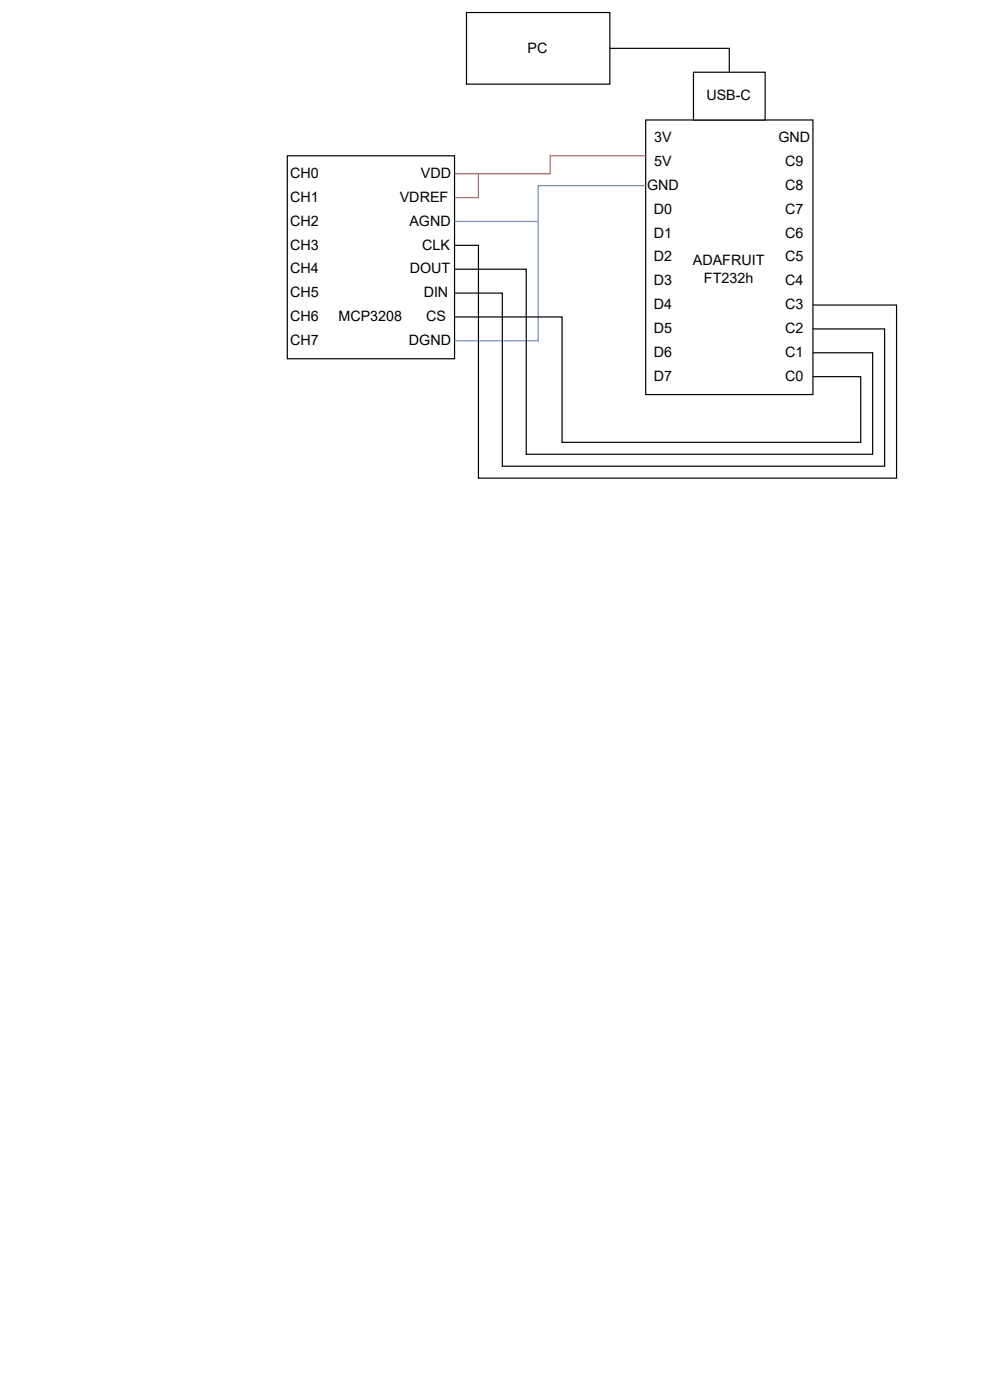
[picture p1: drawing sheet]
<svg xmlns="http://www.w3.org/2000/svg" width="210mm" height="298mm" viewBox="0 0 210 298" stroke-linecap="round" stroke-linejoin="round" font-family="sans-serif">
<defs><g id="words">
<g font-size="3">
<text x="112.2" y="11.2">PC</text>
<text x="150.2" y="21.3">USB-C</text>
<text x="139.1" y="35.3">5V</text>
<text x="139.1" y="30.2">3V</text>
<text x="165.5" y="30.2">GND</text>
<text x="166.9" y="35.3">C9</text>
<text x="61.7" y="37.8">CH0</text>
<text x="89.5" y="37.8">VDD</text>
<text x="137.5" y="40.4">GND</text>
<text x="166.9" y="40.4">C8</text>
<text x="61.7" y="42.9">CH1</text>
<text x="61.7" y="48">CH2</text>
<text x="85" y="42.9">VDREF</text>
<text x="87" y="48">AGND</text>
<text x="139" y="45.5">D0</text>
<text x="166.9" y="45.5">C7</text>
<text x="61.7" y="53.1">CH3</text>
<text x="89.7" y="53.1">CLK</text>
<text x="139" y="50.5">D1</text>
<text x="166.9" y="50.5">C6</text>
<text x="61.7" y="58.2">CH4</text>
<text x="87.1" y="58.2">DOUT</text>
<text x="139" y="55.6">D2</text>
<text x="147.3" y="56.4">ADAFRUIT</text>
<text x="166.9" y="55.6">C5</text>
<text x="61.7" y="63.2">CH5</text>
<text x="90.1" y="63.2">DIN</text>
<text x="139" y="60.7">D3</text>
<text x="139" y="65.8">D4</text>
<text x="149.6" y="60.2">FT232h</text>
<text x="166.9" y="60.7">C4</text>
<text x="166.9" y="65.8">C3</text>
<text x="61.7" y="68.3">CH6</text>
<text x="71.9" y="68.3">MCP3208</text>
<text x="90.6" y="68.3">CS</text>
<text x="139" y="70.8">D5</text>
<text x="166.9" y="70.8">C2</text>
<text x="61.7" y="73.4">CH7</text>
<text x="86.9" y="73.4">DGND</text>
<text x="139" y="75.9">D6</text>
<text x="166.9" y="75.9">C1</text>
<text x="139" y="81">D7</text>
<text x="166.9" y="81">C0</text>
</g>
</g></defs>
<path d="M61.1 33.1h35.5v43.2h-35.5z" fill="none" stroke="#000" stroke-width=".25"/>
<path d="M137.3 25.5h35.5v58.4h-35.5z" fill="#fff"/>
<path d="M137.3 25.5h35.5v58.4h-35.5z" fill="none" stroke="#000" stroke-width=".25"/>
<path d="M147.4 15.4h15.2v10.1h-15.2z" fill="#fff"/>
<path d="M147.4 15.4h15.2v10.1h-15.2z" fill="none" stroke="#000" stroke-width=".25"/>
<path d="M99.2 2.7h30.4v15.2h-30.4z" fill="#fff"/>
<path d="M99.2 2.7h30.4v15.2h-30.4zM129.6 10.3h25.4v5.1M96.6 57.3h15.3v39.3h73.6v-21.6h-12.7M96.6 52.2h5.1v49.5h88.9v-36.8h-17.8M96.6 67.4h22.9v26.7h63.5v-14h-10.2M96.6 62.3h10.2v36.9h81.2v-29.2h-15.2" fill="none" stroke="#000" stroke-width=".25"/>
<path d="M137.3 39.5h-22.9v33h-17.8M96.6 47.1h17.8" fill="none" stroke="#6c8ebf" stroke-width=".25"/>
<path d="M101.7 36.9v5.1h-5.1M137.3 33.1h-20.4v3.8h-20.3" fill="none" stroke="#b85450" stroke-width=".25"/>
<use href="#words"/>
</svg>
